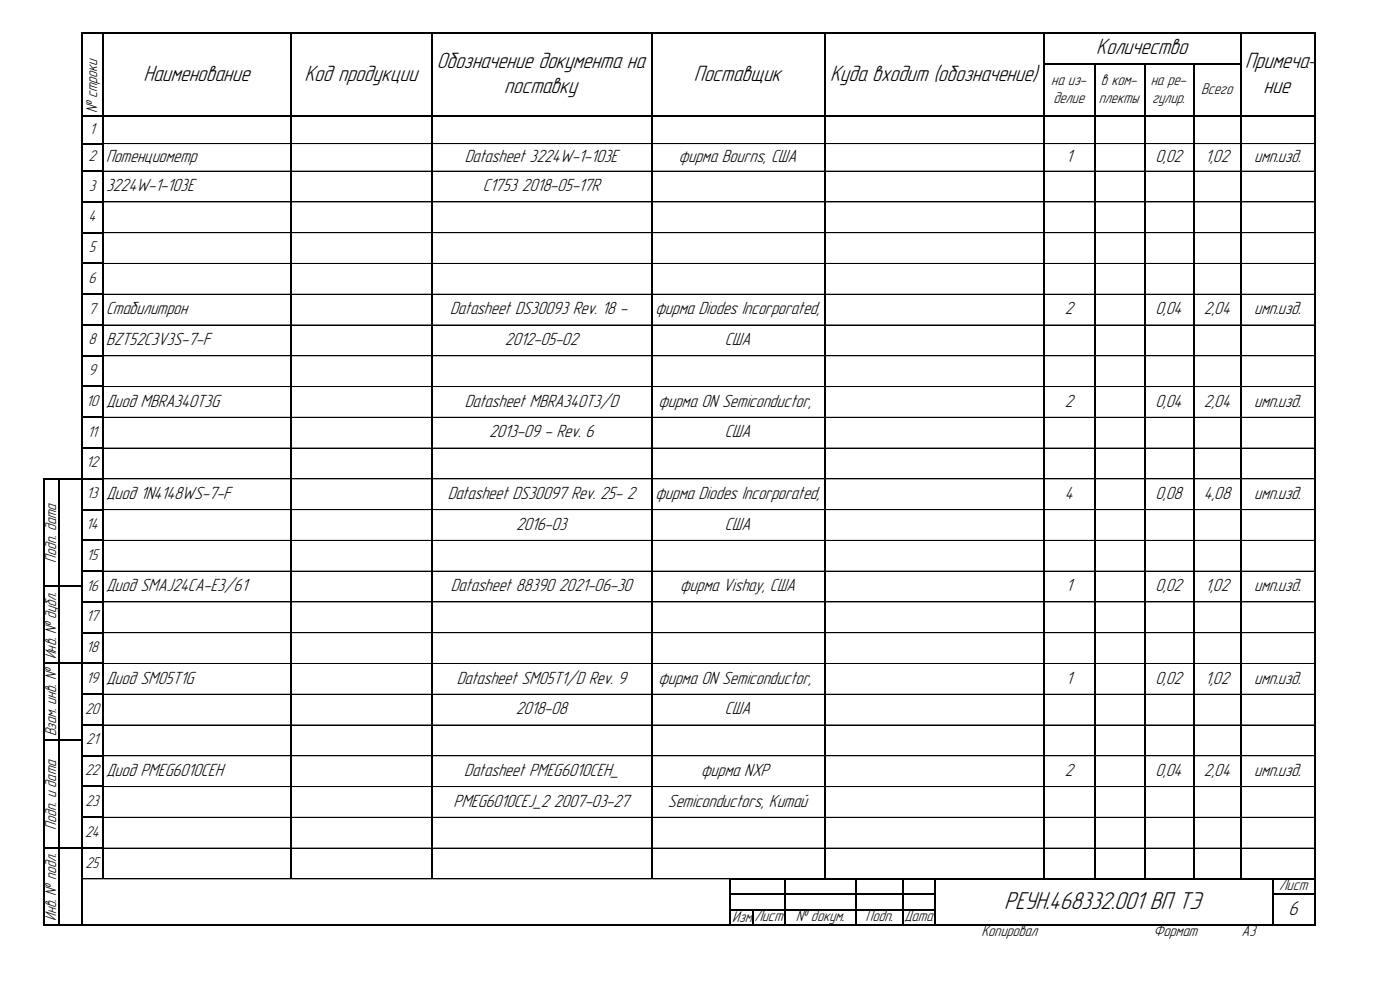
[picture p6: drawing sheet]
<svg xmlns="http://www.w3.org/2000/svg" width="420mm" height="297mm" viewBox="0 0 420 297" stroke-linecap="round" stroke-linejoin="round" font-family="sans-serif">
<defs><g id="words">
<text font-size="7.7" x="301.3" y="272.6">РЕУН.468332.001 ВП ТЭ</text>
<g font-size="7">
<text x="328.9" y="16.3">Количество</text>
<text x="131" y="20.5">Обозначение документа на</text>
<text x="373.5" y="20.5">Примеча-</text>
<text x="43" y="24.2">Наименование</text>
<text x="91.4" y="24.2">Код продукции</text>
<text x="151.3" y="27.9">поставку</text>
<text x="208.2" y="24.2">Поставщик</text>
<text x="249" y="24.2">Куда входит (обозначение)</text>
<text x="379.1" y="27.9">ние</text>
</g>
<text font-size="6.3" x="386.5" y="274.5">6</text>
<g font-size="5.6">
<text x="31.8" y="48.6">Потенциометр</text>
<text x="139.4" y="48.6">Datasheet 3224W-1-103E</text>
<text x="203.6" y="48.6">фирма Bourns, США</text>
<text x="319.8" y="48.6">1</text>
<text x="346.7" y="48.6">0,02</text>
<text x="361.6" y="48.6">1,02</text>
<text x="376.3" y="48.6">имп.изд.</text>
<text x="31.8" y="57.4">3224W-1-103E</text>
<text x="144.8" y="57.4">C1753 2018-05-17R</text>
<text x="31.8" y="94.3">Стабилитрон</text>
<text x="135.1" y="94.3">Datasheet DS30093 Rev. 18 -</text>
<text x="196.6" y="94.3">фирма Diodes Incorporated,</text>
<text x="319.4" y="94.3">2</text>
<text x="346.7" y="94.3">0,04</text>
<text x="361.2" y="94.3">2,04</text>
<text x="376.3" y="94.3">имп.изд.</text>
<text x="31.8" y="103.5">BZT52C3V3S-7-F</text>
<text x="151.5" y="103.5">2012-05-02</text>
<text x="217.5" y="103.5">США</text>
<text x="31.8" y="122">Диод MBRA340T3G</text>
<text x="139.4" y="122">Datasheet MBRA340T3/D</text>
<text x="197.5" y="122">фирма ON Semiconductor,</text>
<text x="319.4" y="122">2</text>
<text x="346.7" y="122">0,04</text>
<text x="361.2" y="122">2,04</text>
<text x="376.3" y="122">имп.изд.</text>
<text x="146.7" y="131.2">2013-09 - Rev. 6</text>
<text x="217.5" y="131.2">США</text>
<text x="31.8" y="149.7">Диод 1N4148WS-7-F</text>
<text x="134.3" y="149.7">Datasheet DS30097 Rev. 25- 2</text>
<text x="196.6" y="149.7">фирма Diodes Incorporated,</text>
<text x="319.4" y="149.7">4</text>
<text x="346.7" y="149.7">0,08</text>
<text x="361.2" y="149.7">4,08</text>
<text x="376.3" y="149.7">имп.изд.</text>
<text x="154.8" y="158.9">2016-03</text>
<text x="217.5" y="158.9">США</text>
<text x="31.8" y="177.4">Диод SMAJ24CA-E3/61</text>
<text x="135.3" y="177.4">Datasheet 88390 2021-06-30</text>
<text x="204" y="177.4">фирма Vishay, США</text>
<text x="319.8" y="177.4">1</text>
<text x="346.7" y="177.4">0,02</text>
<text x="361.6" y="177.4">1,02</text>
<text x="376.3" y="177.4">имп.изд.</text>
<text x="31.8" y="205.1">Диод SM05T1G</text>
<text x="137" y="205.1">Datasheet SM05T1/D Rev. 9</text>
<text x="197.5" y="205.1">фирма ON Semiconductor,</text>
<text x="319.8" y="205.1">1</text>
<text x="346.7" y="205.1">0,02</text>
<text x="361.6" y="205.1">1,02</text>
<text x="376.3" y="205.1">имп.изд.</text>
<text x="154.7" y="214.3">2018-08</text>
<text x="217.5" y="214.3">США</text>
<text x="31.8" y="232.7">Диод PMEG6010CEH</text>
<text x="139.3" y="232.7">Datasheet PMEG6010CEH_</text>
<text x="210.3" y="232.7">фирма NXP</text>
<text x="319.4" y="232.7">2</text>
<text x="346.7" y="232.7">0,04</text>
<text x="361.2" y="232.7">2,04</text>
<text x="376.3" y="232.7">имп.изд.</text>
<text x="136.1" y="242">PMEG6010CEJ_2 2007-03-27</text>
<text x="200.4" y="242">Semiconductors, Китай</text>
</g>
<g font-size="4.9">
<text x="315.4" y="25.6">на из-</text>
<text x="330.2" y="25.6">в ком-</text>
<text x="345.2" y="25.6">на ре-</text>
<text x="360.3" y="28.2">Всего</text>
<text x="29.1" y="34" transform="rotate(-90 29.1 34)">№ строки</text>
<text x="316" y="30.8">делие</text>
<text x="329.6" y="30.8">плекты</text>
<text x="345.6" y="30.8">гулир.</text>
<text x="26.9" y="40.1">1</text>
<text x="26.6" y="48.4">2</text>
<text x="26.6" y="57.2">3</text>
<text x="26.6" y="66.4">4</text>
<text x="26.6" y="75.6">5</text>
<text x="26.6" y="84.8">6</text>
<text x="26.6" y="94.1">7</text>
<text x="26.6" y="103.3">8</text>
<text x="26.6" y="112.5">9</text>
<text x="25.9" y="121.8">10</text>
<text x="26.2" y="131">11</text>
<text x="25.9" y="140.2">12</text>
<text x="26" y="149.5">13</text>
<text x="25.9" y="158.7">14</text>
<text x="26" y="167.9">15</text>
<text x="16.9" y="168.8" transform="rotate(-90 16.9 168.8)">Подп. дата</text>
<text x="25.9" y="177.1">16</text>
<text x="25.9" y="186.4">17</text>
<text x="16.9" y="197.8" transform="rotate(-90 16.9 197.8)">Инв. № дубл.</text>
<text x="25.9" y="195.6">18</text>
<text x="25.9" y="204.8">19</text>
<text x="25.5" y="214.1">20</text>
<text x="16.9" y="220.9" transform="rotate(-90 16.9 220.9)">Взам. инв. №</text>
<text x="25.9" y="223.3">21</text>
<text x="25.5" y="232.5">22</text>
<text x="25.6" y="241.8">23</text>
<text x="16.9" y="248.8" transform="rotate(-90 16.9 248.8)">Подп. и дата</text>
<text x="25.5" y="251">24</text>
<text x="25.6" y="260.2">25</text>
<text x="383.7" y="267">Лист</text>
<text x="16.9" y="276.2" transform="rotate(-90 16.9 276.2)">Инв. № подл.</text>
<text x="219.7" y="276.6">Изм.</text>
<text x="226.3" y="276.4">Лист</text>
<text x="238.7" y="276.4">№ докум.</text>
<text x="259.7" y="276.4">Подп.</text>
<text x="271.2" y="276.4">Дата</text>
<text x="294.4" y="280.9">Копировал</text>
<text x="346.1" y="280.9">Формат</text>
<text x="372.4" y="280.9">А3</text>
</g>
</g></defs>
<g fill="none" stroke="#000" stroke-width=".34">
<path d="M24.5 9.7v267.9M24.7 9.9h370M31 10v253.7M87.4 10v253.7M129.7 10v253.7M195.5 10v253.7M247.5 10v253.8M313.3 10v253.8M313.5 19.1h59M328.5 19.3v244.5M343.4 19.3v244.5M358.3 19.3v244.5"/>
<path d="M372.4 10v253.8M394.5 10v267.6M24.7 34.8h370M24.7 43.1h6.5M24.7 51.3h6.5M24.7 60.5h6.5M24.7 69.8h6.5M24.7 79h6.5M24.7 88.2h6.5M24.7 97.5h6.5M24.7 106.7h6.5M24.7 115.9h6.5"/>
<path d="M24.7 125.2h6.5M24.7 134.4h6.5M13.3 143.4v134.2M13.4 143.6h17.8M17.7 143.8v133.8M24.7 152.8h6.5M13.4 175.9h11.3M24.7 162.1h6.5M24.7 171.3h6.5M13.4 199h17.8M24.7 180.5h6.5M24.7 189.8h6.5"/>
<path d="M24.7 208.2h6.5M24.7 217.5h6.5M13.4 222.1h11.3M24.7 226.7h6.5M24.7 235.9h6.5M13.4 254.4h17.8M24.7 245.1h6.5M13.4 277.5h381.3M219 263.4v14.2M219.2 268.2h61.3M219.2 263.6h175.5M219.2 272.8h61.3"/>
<path d="M226 273v4.6M235.4 263.8v13.8M256.9 263.8v13.8M271 263.8v13.8M280.4 263.8v13.8M381.8 263.8v13.8M381.9 268.2h12.8"/>
</g>
<g fill="none" stroke="#000" stroke-width=".3">
<path d="M31.2 43.1h56.1M31.2 51.3h56.1M87.6 43.1h42M87.6 51.3h42M129.9 43.1h65.5M129.9 51.3h65.5M195.7 43.1h51.6M195.7 51.3h51.6M247.6 43.1h65.5M247.6 51.3h65.5M313.5 43.1h14.8M313.5 51.3h14.8"/>
<path d="M328.6 43.1h14.6M328.6 51.3h14.6M343.5 43.1h14.6M343.5 51.3h14.6M358.4 43.1h13.8M358.4 51.3h13.8M372.5 43.1h21.9M372.5 51.3h21.9M31.2 60.6h56.1M31.2 69.8h56.1M31.2 79h56.1M87.6 60.6h42"/>
<path d="M87.6 69.8h42M87.6 79h42M129.9 60.6h65.5M129.9 69.8h65.5M129.9 79h65.5M195.7 60.6h51.6M195.7 69.8h51.6M195.7 79h51.6M247.6 60.6h65.5M247.6 69.8h65.5M247.6 79h65.5M313.5 60.6h14.8"/>
<path d="M313.5 69.8h14.8M313.5 79h14.8M328.6 60.6h14.6M328.6 69.8h14.6M328.6 79h14.6M343.5 60.6h14.6M343.5 69.8h14.6M343.5 79h14.6M358.4 60.6h13.8M358.4 69.8h13.8M358.4 79h13.8M372.5 60.6h21.9"/>
<path d="M372.5 69.8h21.9M372.5 79h21.9M31.2 88.3h56.1M31.2 97.5h56.1M87.6 88.3h42M87.6 97.5h42M129.9 88.3h65.5M129.9 97.5h65.5M195.7 88.3h51.6M195.7 97.5h51.6M247.6 88.3h65.5M247.6 97.5h65.5"/>
<path d="M313.5 88.3h14.8M313.5 97.5h14.8M328.6 88.3h14.6M328.6 97.5h14.6M343.5 88.3h14.6M343.5 97.5h14.6M358.4 88.3h13.8M358.4 97.5h13.8M372.5 88.3h21.9M372.5 97.5h21.9M31.2 106.7h56.1M31.2 115.9h56.1"/>
<path d="M87.6 106.7h42M87.6 115.9h42M129.9 106.7h65.5M129.9 115.9h65.5M195.7 106.7h51.6M195.7 115.9h51.6M247.6 106.7h65.5M247.6 115.9h65.5M313.5 106.7h14.8M313.5 115.9h14.8M328.6 106.7h14.6M328.6 115.9h14.6"/>
<path d="M343.5 106.7h14.6M343.5 115.9h14.6M358.4 106.7h13.8M358.4 115.9h13.8M372.5 106.7h21.9M372.5 115.9h21.9M31.2 125.2h56.1M31.2 134.4h56.1M87.6 125.2h42M87.6 134.4h42M129.9 125.2h65.5M129.9 134.4h65.5"/>
<path d="M195.7 125.2h51.6M195.7 134.4h51.6M247.6 125.2h65.5M247.6 134.4h65.5M313.5 125.2h14.8M313.5 134.4h14.8M328.6 125.2h14.6M328.6 134.4h14.6M343.5 125.2h14.6M343.5 134.4h14.6M358.4 125.2h13.8M358.4 134.4h13.8"/>
<path d="M372.5 125.2h21.9M372.5 134.4h21.9M31.2 143.6h56.1M31.2 152.9h56.1M87.6 143.6h42M87.6 152.9h42M129.9 143.6h65.5M129.9 152.9h65.5M195.7 143.6h51.6M195.7 152.9h51.6M247.6 143.6h65.5M247.6 152.9h65.5"/>
<path d="M313.5 143.6h14.8M313.5 152.9h14.8M328.6 143.6h14.6M328.6 152.9h14.6M343.5 143.6h14.6M343.5 152.9h14.6M358.4 143.6h13.8M358.4 152.9h13.8M372.5 143.6h21.9M372.5 152.9h21.9M31.2 162.1h56.1M31.2 171.3h56.1"/>
<path d="M87.6 162.1h42M87.6 171.3h42M129.9 162.1h65.5M129.9 171.3h65.5M195.7 162.1h51.6M195.7 171.3h51.6M247.6 162.1h65.5M247.6 171.3h65.5M313.5 162.1h14.8M313.5 171.3h14.8M328.6 162.1h14.6M328.6 171.3h14.6"/>
<path d="M343.5 162.1h14.6M343.5 171.3h14.6M358.4 162.1h13.8M358.4 171.3h13.8M372.5 162.1h21.9M372.5 171.3h21.9M31.2 180.6h56.1M31.2 189.8h56.1M31.2 199h56.1M87.6 180.6h42M87.6 189.8h42M87.6 199h42"/>
<path d="M129.9 180.6h65.5M129.9 189.8h65.5M129.9 199h65.5M195.7 180.6h51.6M195.7 189.8h51.6M195.7 199h51.6M247.6 180.6h65.5M247.6 189.8h65.5M247.6 199h65.5M313.5 180.6h14.8M313.5 189.8h14.8M313.5 199h14.8"/>
<path d="M328.6 180.6h14.6M328.6 189.8h14.6M328.6 199h14.6M343.5 180.6h14.6M343.5 189.8h14.6M343.5 199h14.6M358.4 180.6h13.8M358.4 189.8h13.8M358.4 199h13.8M372.5 180.6h21.9M372.5 189.8h21.9M372.5 199h21.9"/>
<path d="M31.2 208.3h56.1M31.2 217.5h56.1M87.6 208.3h42M87.6 217.5h42M129.9 208.3h65.5M129.9 217.5h65.5M195.7 208.3h51.6M195.7 217.5h51.6M247.6 208.3h65.5M247.6 217.5h65.5M313.5 208.3h14.8M313.5 217.5h14.8"/>
<path d="M328.6 208.3h14.6M328.6 217.5h14.6M343.5 208.3h14.6M343.5 217.5h14.6M358.4 208.3h13.8M358.4 217.5h13.8M372.5 208.3h21.9M372.5 217.5h21.9M31.2 226.7h56.1M31.2 235.9h56.1M87.6 226.7h42M87.6 235.9h42"/>
<path d="M129.9 226.7h65.5M129.9 235.9h65.5M195.7 226.7h51.6M195.7 235.9h51.6M247.6 226.7h65.5M247.6 235.9h65.5M313.5 226.7h14.8M313.5 235.9h14.8M328.6 226.7h14.6M328.6 235.9h14.6M343.5 226.7h14.6M343.5 235.9h14.6"/>
<path d="M358.4 226.7h13.8M358.4 235.9h13.8M372.5 226.7h21.9M372.5 235.9h21.9M31.2 245.2h56.1M31.2 254.4h56.1M87.6 245.2h42M87.6 254.4h42M129.9 245.2h65.5M129.9 254.4h65.5M195.7 245.2h51.6M195.7 254.4h51.6"/>
<path d="M247.6 245.2h65.5M247.6 254.4h65.5M313.5 245.2h14.8M313.5 254.4h14.8M328.6 245.2h14.6M328.6 254.4h14.6M343.5 245.2h14.6M343.5 254.4h14.6M358.4 245.2h13.8M358.4 254.4h13.8M372.5 245.2h21.9M372.5 254.4h21.9"/>
<path d="M24.7 263.6h6.2M31.2 263.6h56.1M87.6 263.6h42M129.9 263.6h65.5M195.7 263.6h23.1"/>
</g>
<use href="#words"/>
</svg>
